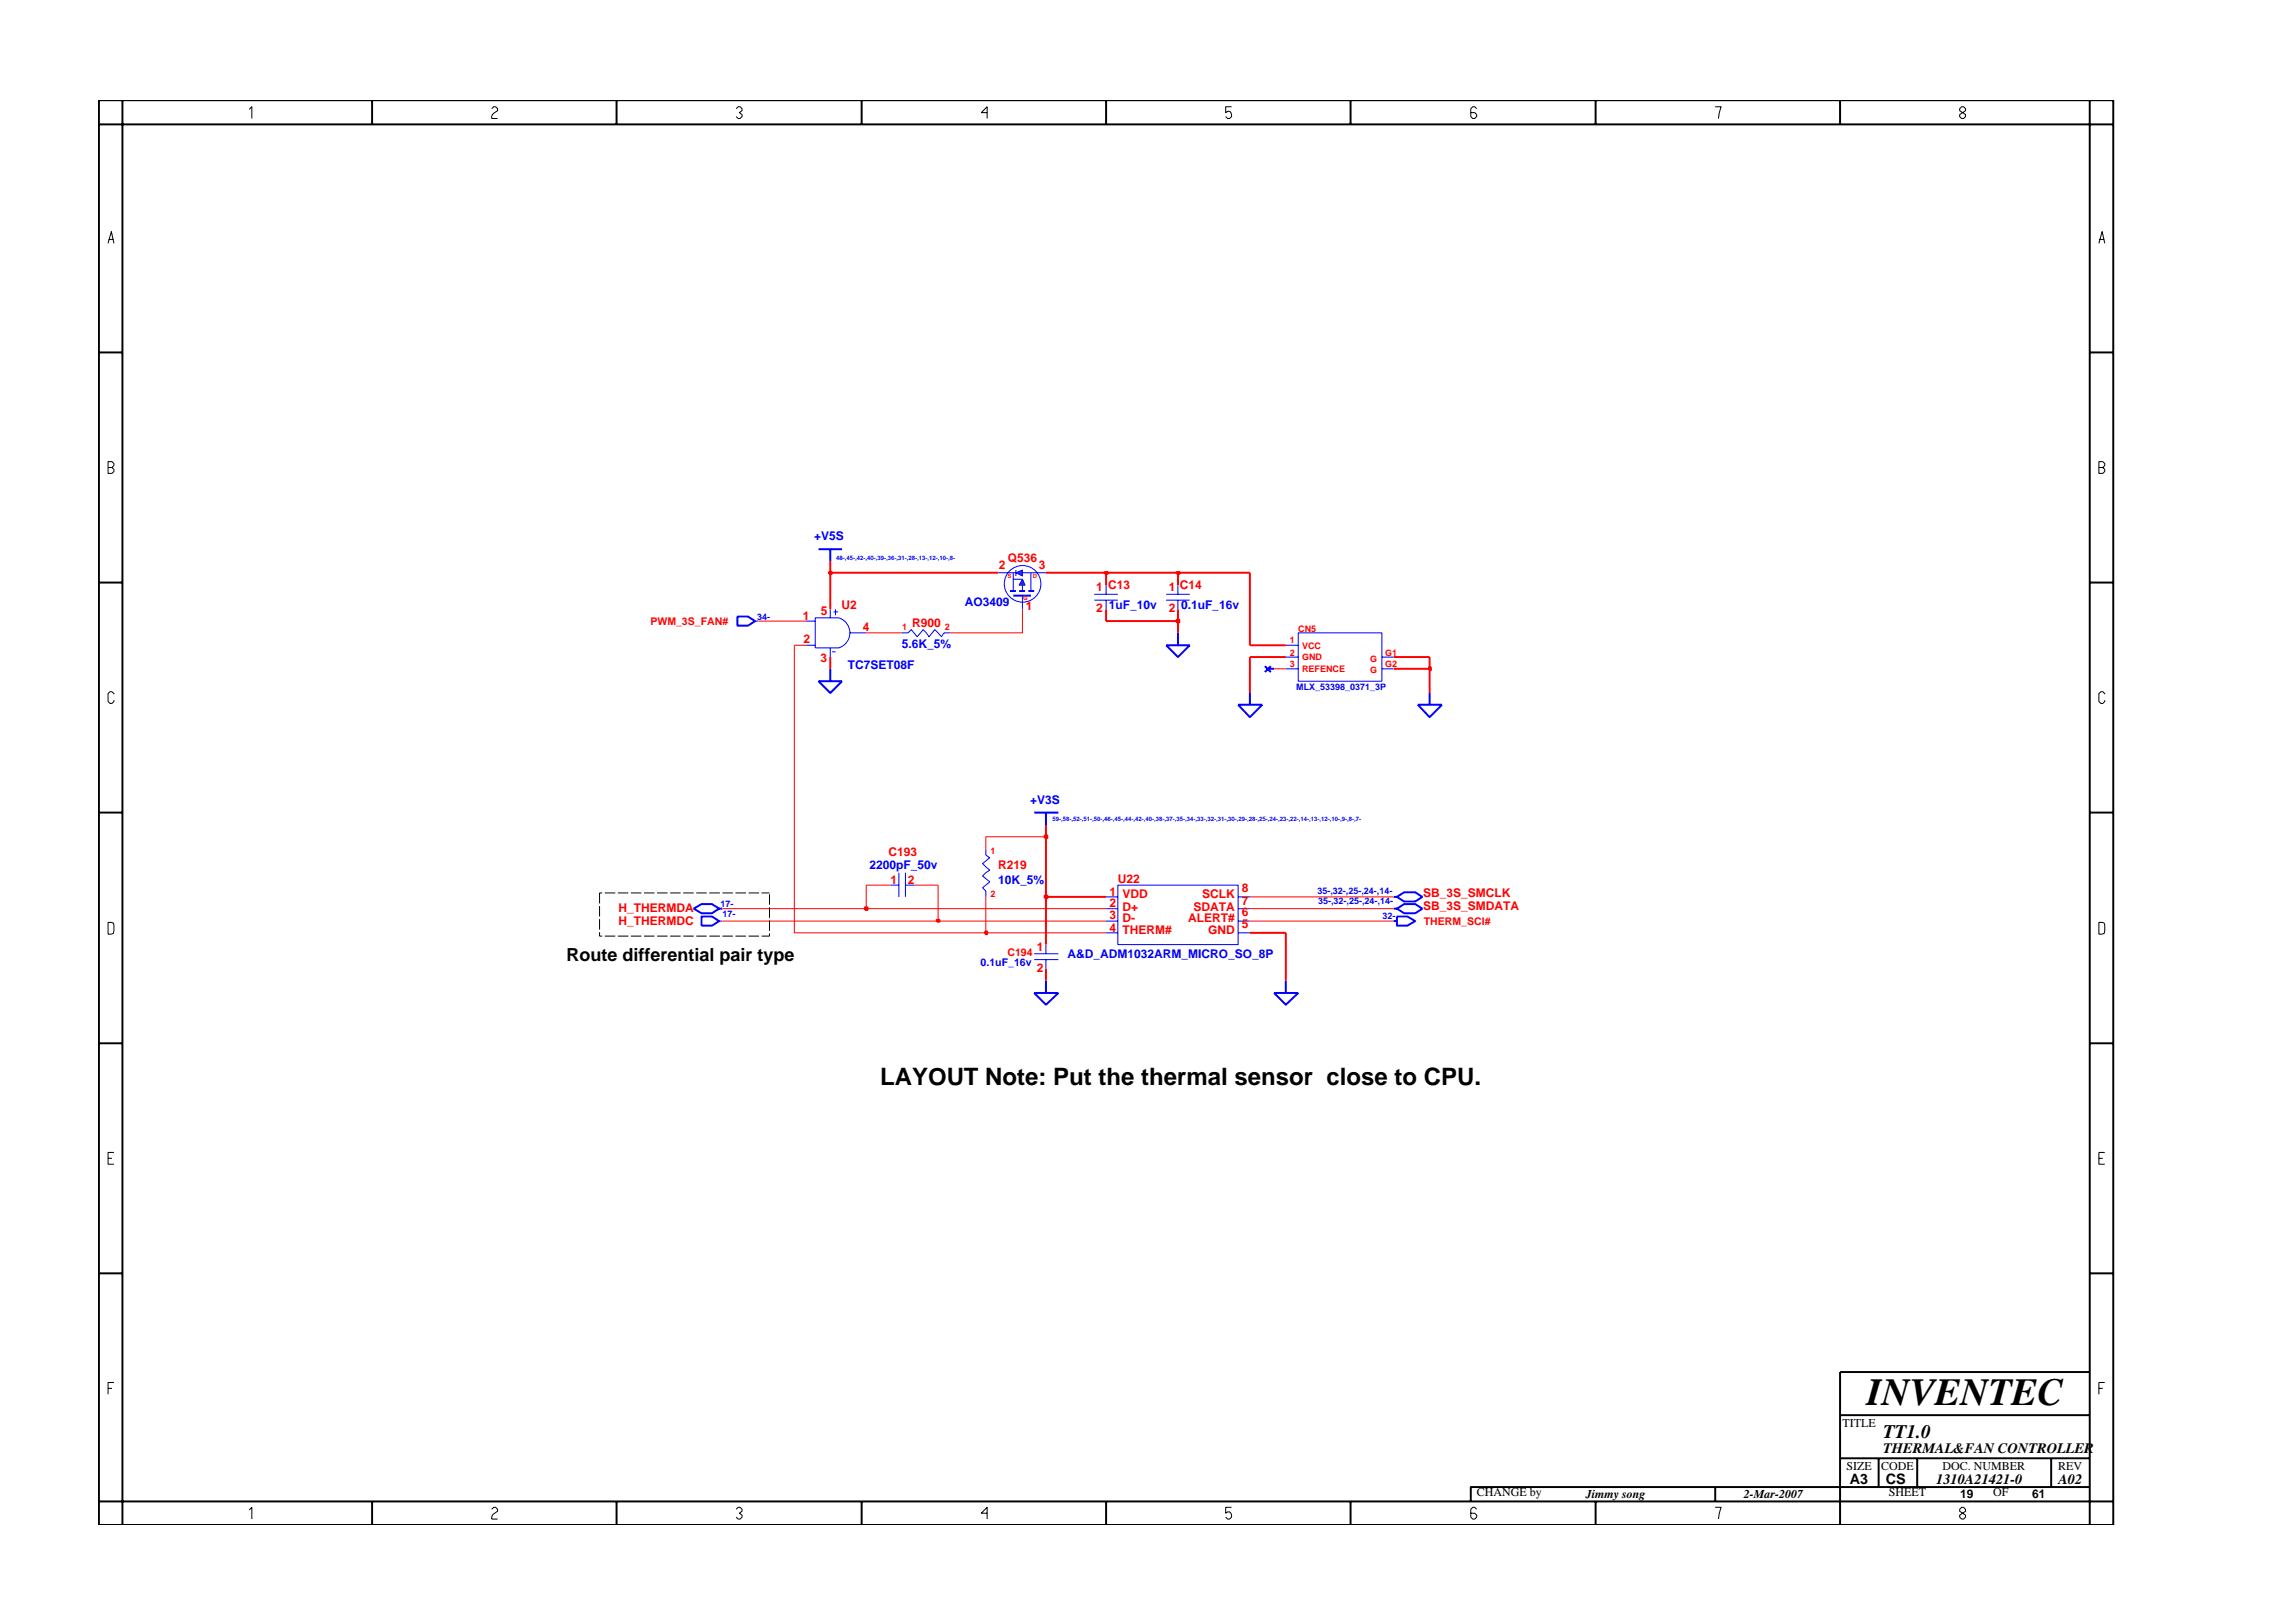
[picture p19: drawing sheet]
<svg xmlns="http://www.w3.org/2000/svg" width="297mm" height="210mm" viewBox="0 0 297 210" stroke-linecap="round" stroke-linejoin="round" font-family="sans-serif">
<defs><g id="words">
<text font-size="5" x="241.8" y="182">INVENTEC</text>
<text font-size="3.1" x="114" y="140.5">LAYOUT Note: Put the thermal sensor close to CPU.</text>
<text font-size="2.5" x="244" y="186.3">TT1.0</text>
<text font-size="2.3" x="73.4" y="124.5">Route differential pair type</text>
<g font-size="1.9">
<text x="244" y="188.2">THERMAL&amp;FAN CONTROLLER</text>
<text x="239.6" y="192.2">A3</text>
<text x="244.3" y="192.3">CS</text>
<text x="250.8" y="192.2">1310A21421-0</text>
<text x="266.6" y="192.2">A02</text>
</g>
<g font-size="1.6" fill="#00f">
<text x="105.5" y="70">+V5S</text>
<text x="116.8" y="83.9">5.6K_5%</text>
<text x="125" y="78.5">AO3409</text>
<text x="143.6" y="78.9">1uF_10v</text>
<text x="153" y="78.9">0.1uF_16v</text>
<text x="109.8" y="86.7">TC7SET08F</text>
<text x="133.4" y="104.2">+V3S</text>
<text x="112.6" y="112.6">2200pF_50v</text>
<text x="129.3" y="114.5">10K_5%</text>
<text x="138.3" y="124.1">A&amp;D_ADM1032ARM_MICRO_SO_8P</text>
</g>
<g font-size="1.6" fill="#f00">
<text x="129.4" y="73.7">2</text>
<text x="130.5" y="72.8">Q536</text>
<text x="134.6" y="73.7">3</text>
<text x="142" y="76.6">1 C13</text>
<text x="151.4" y="76.6">1 C14</text>
<text x="104" y="80.3">1</text>
<text x="104.1" y="83.3">2</text>
<text x="106.4" y="79.7">5</text>
<text x="109" y="78.9">U2</text>
<text x="111.8" y="81.7">4</text>
<text x="118.1" y="81.2">R900</text>
<text x="132.9" y="79">1</text>
<text x="142" y="79.3">2</text>
<text x="151.4" y="79.3">2</text>
<text x="106.3" y="85.7">3</text>
<text x="115.1" y="110.9">C193</text>
<text x="129.3" y="112.6">R219</text>
<text x="80.1" y="118.1">H_THERMDA</text>
<text x="80.1" y="119.8">H_THERMDC</text>
<text x="115.3" y="114.6">1</text>
<text x="117.6" y="114.6">2</text>
<text x="143.7" y="117.5">2</text>
<text x="143.7" y="119.1">3</text>
<text x="143.7" y="116">1</text>
<text x="144.8" y="114.4">U22</text>
<text x="145.4" y="118">D+</text>
<text x="145.4" y="119.5">D-</text>
<text x="145.4" y="116.3">VDD</text>
<text x="153.9" y="119.5">ALERT#</text>
<text x="154.6" y="118">SDATA</text>
<text x="155.7" y="116.3">SCLK</text>
<text x="160.9" y="118.7">6</text>
<text x="160.9" y="115.6">8</text>
<text x="160.9" y="117.2">7</text>
<text x="184.3" y="117.9">SB_3S_SMDATA</text>
<text x="184.3" y="116.3">SB_3S_SMCLK</text>
<text x="134.3" y="123.2">1</text>
<text x="134.3" y="125.9">2</text>
<text x="143.7" y="120.7">4</text>
<text x="145.4" y="121">THERM#</text>
<text x="156.5" y="121">GND</text>
<text x="160.9" y="120.2">5</text>
</g>
<g font-size="1.6">
<text x="238.7" y="184.8">TITLE</text>
<text x="239.2" y="190.4">SIZE</text>
<text x="243.7" y="190.4">CODE</text>
<text x="251.6" y="190.4">DOC. NUMBER</text>
<text x="266.6" y="190.4">REV</text>
<text x="191.3" y="193.9">CHANGE by</text>
<text x="205.4" y="194.1">Jimmy song</text>
<text x="225.9" y="194.1">2-Mar-2007</text>
<text x="244.7" y="193.9">SHEET</text>
<text x="253.9" y="194.1">19</text>
<text x="258.2" y="193.9">OF</text>
<text x="263.3" y="194.1">61</text>
</g>
<g font-size="1.4" fill="#f00">
<text x="84.2" y="81">PWM_3S_FAN#</text>
<text x="184.4" y="119.8">THERM_SCI#</text>
<text x="130.5" y="123.9">C194</text>
</g>
<text font-size="1.4" fill="#00f" x="127" y="125.2">0.1uF_16v</text>
<g font-size="1.2" fill="#00f">
<text x="98.1" y="80.3">34-</text>
<text x="167.9" y="89.4">MLX_53398_0371_3P</text>
<text x="93.3" y="117.5">17-</text>
<text x="93.6" y="118.8">17-</text>
<text x="170.7" y="115.8">35-,32-,25-,24-,14-</text>
<text x="170.7" y="117.1">35-,32-,25-,24-,14-</text>
<text x="179.1" y="119.1">32-</text>
</g>
<g font-size="1.2" fill="#f00">
<text x="116.9" y="81.6">1</text>
<text x="122.4" y="81.6">2</text>
<text x="167.1" y="83.3">1</text>
<text x="168.2" y="81.8">CN5</text>
<text x="167.1" y="84.9">2</text>
<text x="167.1" y="86.5">3</text>
<text x="168.7" y="85.6">GND</text>
<text x="168.7" y="87.1">REFENCE</text>
<text x="168.7" y="84">VCC</text>
<text x="177.5" y="85.7">G</text>
<text x="177.5" y="87.2">G</text>
<text x="179.4" y="84.9">G1</text>
<text x="179.4" y="86.5">G2</text>
<text x="128.3" y="110.6">1</text>
<text x="128.3" y="116.2">2</text>
</g>
<g font-size=".8" fill="#00f">
<text x="108.3" y="72.5">48-,45-,42-,40-,39-,36-,31-,28-,13-,12-,10-,8-</text>
<text x="136.3" y="106.4">59-,58-,52-,51-,50-,46-,45-,44-,42-,40-,38-,37-,35-,34-,33-,32-,31-,30-,29-,28-,25-,24-,23-,22-,14-,13-,12-,10-,9-,8-,7-</text>
</g>
<g font-size=".8" fill="#f00">
<text x="130.5" y="74.9">S</text>
<text x="132.5" y="77.7">G</text>
<text x="133.8" y="74.9">D</text>
</g>
</g></defs>
<g fill="none" stroke="#00f" stroke-width=".13">
<path d="M107.6 78.9v1.1M108 79.3h.6M108.2 78.9v.8M132.4 77.2v1.7M141.8 77h3M141.8 77.8h3M143.3 75.8v1.2M143.3 77.8v1.1M104.4 80.5h1.2M104.4 83.6h1.2M107.6 83.9v1.2M107.8 84.4h.4"/>
<path d="M108.7 80.1a2.03 2.03 0 0 1 1.4 1.9 2.03 2.03 0 0 1-1.4 1.9M108.7 80h-3.1v3.9h3.1M110.1 82h2.1M116.9 82h.7l.5-.4 .7 .9 .8-.9 .7 .9 .8-.9 .8 .9 .4-.5h.7M166.6 83.6h1.6M166.6 85.1h1.6M166.6 86.6h1.6M168.2 82h10.8v6.3h-10.8zM179 85.1h1.5M179 86.6h1.5M143.3 116.2h1.5M143.3 117.7h1.5"/>
<path d="M143.3 119.3h1.5M144.8 114.7h15.6v7.7h-15.6zM160.4 116.2h1.5M160.4 117.7h1.5M160.4 119.3h1.5M143.3 120.8h1.5M160.4 120.8h1.5"/>
</g>
<path d="M131.3 77.2h2.2M106 88.3h3.1l-1.5 1.5zM107.6 86.6v1.7M151.1 83.6h3l-1.5 1.5zM152.6 82v1.6M134 105.3h3.1M135.5 105.3v1.6M180.5 119.3h.5M181 118.7h1.3l1 .6-1 .6h-1.3zM165 128.6h3.2l-1.6 1.6zM166.6 127v1.6" fill="none" stroke="#00f" stroke-width=".25"/>
<path d="M131.6 74.2l.8-.3v.7z" fill="#3c3cc8"/>
<path d="M131.6 74.2l.8-.3v.7zM131.6 73.9v.7" fill="none" stroke="#00f" stroke-width=".13"/>
<path d="M132.4 75l.4 .8h-.8z" fill="#3c3cc8"/>
<g fill="none" stroke="#00f" stroke-width=".13">
<path d="M129.3 74.2h2.3M131.3 74.2v2.4M131.3 75h1.1M132.4 75l.4 .8h-.8zM132.4 74.2h3.1M132.4 75.8v.8M133.5 74.2v2.4M151.1 77h3M151.1 77.8h3M152.6 75.8v1.2M152.6 77.8v1.1M97.8 80.5h.4"/>
<path d="M93.2 119.3h.4M115.3 114.7h1.1M116.4 113.1v3.1M117.3 114.7h1.1M117.3 113.1v3.1M127.7 110v.8l.5 .3-.9 .8 .9 .8-.9 .8 .9 .7-.9 .8 .4 .4v.8M134 123.6h3.1M134 124.3h3.1M135.5 122.4v1.2M135.5 124.3v1.2"/>
<circle cx="132.5" cy="75.6" r="2.37"/>
</g>
<g fill="none" stroke="#00f" stroke-width=".25">
<path d="M95.5 79.9h1.4l.9 .6-.9 .6h-1.4zM106 71.1h3.1M107.6 71.1v1.6M130.8 76.6h.8M132 76.6h.8M133.2 76.6h.8M160.4 91.3h3.1l-1.6 1.6zM161.9 89.8v1.5M163.9 86.3l.7 .8M164.3 86.6h.7M164.6 86.3l-.7 .8M183.7 91.3h3.1l-1.6 1.6z"/>
<path d="M185.2 89.8v1.5M89.9 117.7l1-.6h1.3l1 .6-1 .6h-1.3zM90.9 118.7h1.3l1 .6-1 .6h-1.3zM93.2 117.7h.4M180.5 116.2h.5M180.5 117.7h.5M181 116.2l.9-.6h1.4l1 .6-1 .6h-1.4zM181 117.7l.9-.6h1.4l1 .6-1 .6h-1.4zM134 128.6h3.1l-1.6 1.6zM135.5 127v1.6"/>
</g>
<path d="M135.5 116.2v6.2M135.5 125.5v1.5M166.6 120.8v6.2" fill="none" stroke="#f00" stroke-width=".25"/>
<path d="M102.9 83.6v37.2h24.8" fill="none" stroke="#f00" stroke-width=".13"/>
<path d="M127.6 120.7h.3v.3h-.3z" fill="#8e2323"/>
<path d="M127.6 120.7h.3v.3h-.3zM161.9 120.8h4.7" fill="none" stroke="#f00" stroke-width=".25"/>
<path d="M93.6 119.3h27.9M127.7 116.2v4.6h15.6" fill="none" stroke="#f00" stroke-width=".13"/>
<path d="M121.4 119.2h.3v.2h-.3z" fill="#8e2323"/>
<path d="M121.4 119.2h.3v.2h-.3z" fill="none" stroke="#f00" stroke-width=".25"/>
<path d="M93.6 117.7h18.6M121.5 114.7v4.6h21.8M161.9 119.3h18.6" fill="none" stroke="#f00" stroke-width=".13"/>
<path d="M112 117.5h.4v.4h-.4z" fill="#8e2323"/>
<path d="M112 117.5h.4v.4h-.4z" fill="none" stroke="#f00" stroke-width=".25"/>
<path d="M112.2 114.7v3h31.1M161.9 117.7h18.6" fill="none" stroke="#f00" stroke-width=".13"/>
<path d="M135.3 116h.4v.4h-.4z" fill="#8e2323"/>
<path d="M135.3 116h.4v.4h-.4zM135.5 108.4v7.8h7.8" fill="none" stroke="#f00" stroke-width=".25"/>
<path d="M112.2 114.7h3.1M118.4 114.7h3.1M135.5 108.4h-7.8v1.6M161.9 116.2h18.6" fill="none" stroke="#f00" stroke-width=".13"/>
<path d="M135.3 108.2h.4v.4h-.4z" fill="#8e2323"/>
<path d="M107.6 85.1v1.5M161.9 85.1v4.7M180.5 86.6h4.7v3.2M135.3 108.2h.4v.4h-.4zM135.5 106.9v1.5" fill="none" stroke="#f00" stroke-width=".25"/>
<path d="M165 86.6h1.6" fill="none" stroke="#f00" stroke-width=".13"/>
<path d="M185.1 86.5h.3v.3h-.3z" fill="#8e2323"/>
<path d="M143.3 78.9v1.6h9.3v1.5M161.9 74.2v9.4h4.7M161.9 85.1h4.7M180.5 85.1h4.7v1.5M185.1 86.5h.3v.3h-.3z" fill="none" stroke="#f00" stroke-width=".25"/>
<path d="M132.4 78.9v3.1h-9.4M98.2 80.5h6.2M102.9 83.6h1.5M112.2 82h4.7" fill="none" stroke="#f00" stroke-width=".13"/>
<path d="M152.4 80.3h.4v.3h-.4z" fill="#8e2323"/>
<path d="M107.6 74.2v4.7M143.3 74.2v1.6M152.6 74.2v1.6M152.6 78.9v1.6M152.4 80.3h.4v.3h-.4z" fill="none" stroke="#f00" stroke-width=".25"/>
<path d="M107.4 74.1h.3v.3h-.3z" fill="#8e2323"/>
<path d="M107.4 74.1h.3v.3h-.3zM107.6 72.7v1.5h21.7M135.5 74.2h7.8" fill="none" stroke="#f00" stroke-width=".25"/>
<path d="M143.1 74.1h.4v.3h-.4z" fill="#8e2323"/>
<path d="M143.1 74.1h.4v.3h-.4zM143.3 74.2h9.3" fill="none" stroke="#f00" stroke-width=".25"/>
<path d="M152.4 74.1h.4v.3h-.4z" fill="#8e2323"/>
<path d="M152.4 74.1h.4v.3h-.4zM152.6 74.2h9.3" fill="none" stroke="#f00" stroke-width=".25"/>
<g fill="none" stroke="#000" stroke-width=".25">
<path d="M12.8 13h261v184.6h-261zM12.8 16.1h261M15.9 13v184.6M48.2 13v3.1M79.9 13v3.1M111.6 13v3.1M143.3 13v3.1M174.9 13v3.1M206.7 13v3.1M238.4 13v3.1M270.7 13v184.6M12.8 45.7h3.1"/>
<path d="M270.7 45.7h3.1M12.8 75.5h3.1M270.7 75.5h3.1M12.8 105.3h3.1M270.7 105.3h3.1M12.8 135.2h3.1M270.7 135.2h3.1M12.8 165h3.1M270.7 165h3.1M270.7 177.7h-32.3v19.9M12.8 194.5h261M48.2 194.5v3.1"/>
<path d="M79.9 194.5v3.1M111.6 194.5v3.1M143.3 194.5v3.1M174.9 194.5v3.1M206.7 194.5v3.1M222.2 192.6v1.9M238.4 183.3h32.3M238.4 188.9h32.3M243.4 188.9v3.7M248.4 188.9v3.7M265.7 188.9v3.7M270.7 192.6h-80.2v1.9"/>
</g>
<g fill="none" stroke="#000" stroke-width=".13">
<path d="M32.3 14.2l.3-.4v1.6M63.7 14.1l.3-.3h.2l.3 .3v.2l-.5 .4-.3 .4v.3h.8M95.4 14.1l.2-.3h.3l.2 .3v.2l-.3 .3 .3 .2v.3l-.2 .3h-.3l-.2-.3M127.9 14.6h-.8l.8-.8v1.6M159.5 13.8h-.7v.8l.2-.2a.5 .5 0 0 1 .5 .7l-.2 .3h-.3l-.2-.3M191.3 14.1l-.3-.3h-.2l-.3 .3v1l.3 .3h.2l.3-.3v-.3l-.3-.2h-.5M222.2 13.8h.8l-.4 1.6M253.9 14.1l.2-.3h.3l.2 .3v.2l-.7 .5v.3l.2 .3h.3l.2-.3v-.3l-.7-.5zM14 31.5l.4-1.5 .4 1.5M14.1 31h.6M271.9 31.5l.4-1.5 .4 1.5M272 31h.6"/>
<path d="M14 59.8h.5l.3 .3v.2l-.3 .3 .3 .2v.3l-.3 .2h-.5zM14 60.6h.5M271.9 60.6h.5l.3-.3v-.2l-.3-.3h-.5v1.5h.5l.3-.2v-.3l-.3-.2M14.8 89.9l-.3-.3h-.2l-.3 .3v1l.3 .2h.2l.3-.2v-.2M272.7 89.9l-.3-.3h-.3l-.2 .3v1l.2 .2h.3l.3-.2v-.2M14 119.5l.7 .1 .1 .2-.1 1.1-.7 .1zM77.7 117.4v1.3M77.7 119.1v1.3M78 115.7h-.3v1.3M78.3 115.7h1.4M80 115.7h1.4M81.7 115.7h1.4"/>
<path d="M83.4 115.7h1.4M85.1 115.7h1.4M86.8 115.7h1.4M88.5 115.7h1.4M90.2 115.7h1.4M91.9 115.7h1.3M93.6 115.7h1.3M95.3 115.7h1.3M97 115.7h1.3M98.7 115.7h1M99.7 115.9v1.3M99.7 117.5v1.4"/>
<path d="M99.7 119.2v1.4M271.9 119.5l.7 .1 .1 .2-.1 1.1-.7 .1zM77.7 120.8v.5h.3M78.3 121.3h1.4M80 121.3h1.4M81.7 121.3h1.4M83.4 121.3h1.4M85.1 121.3h1.4M86.8 121.3h1.4M88.5 121.3h1.4M90.2 121.3h1.4M91.9 121.3h1.3"/>
<path d="M93.6 121.3h1.3M95.3 121.3h1.3M97 121.3h1.3M99.7 120.9v.4h-1M14 150.1h.5M14.8 149.3h-.8v1.5h.8M271.9 150.1h.5M272.7 149.3h-.8v1.5h.8M14 179.9h.5M14.8 179.1h-.8v1.5M271.9 179.9h.5M272.7 179.1h-.8v1.5"/>
<path d="M32.3 195.6l.3-.3v1.5M63.7 195.5l.3-.2h.2l.3 .2v.3l-.7 .5-.1 .2v.3h.8M95.4 195.5l.2-.2h.3l.2 .2v.3l-.3 .2 .3 .3v.2l-.2 .3h-.3l-.2-.3M127.9 196h-.8l.8-.7v1.5M159.5 195.3h-.7v.7l.2-.1a.5 .5 0 0 1 .5 .6l-.2 .3h-.3l-.2-.3M191.3 195.5l-.3-.2h-.2l-.3 .2v1l.3 .3h.2l.3-.3v-.2l-.3-.3h-.5M222.2 195.3h.8l-.4 1.5M254.1 195.3l-.2 .2v.3l.7 .5v.2l-.2 .3h-.3l-.2-.3v-.2l.7-.5v-.3l-.2-.2z"/>
</g>
<use href="#words"/>
</svg>
